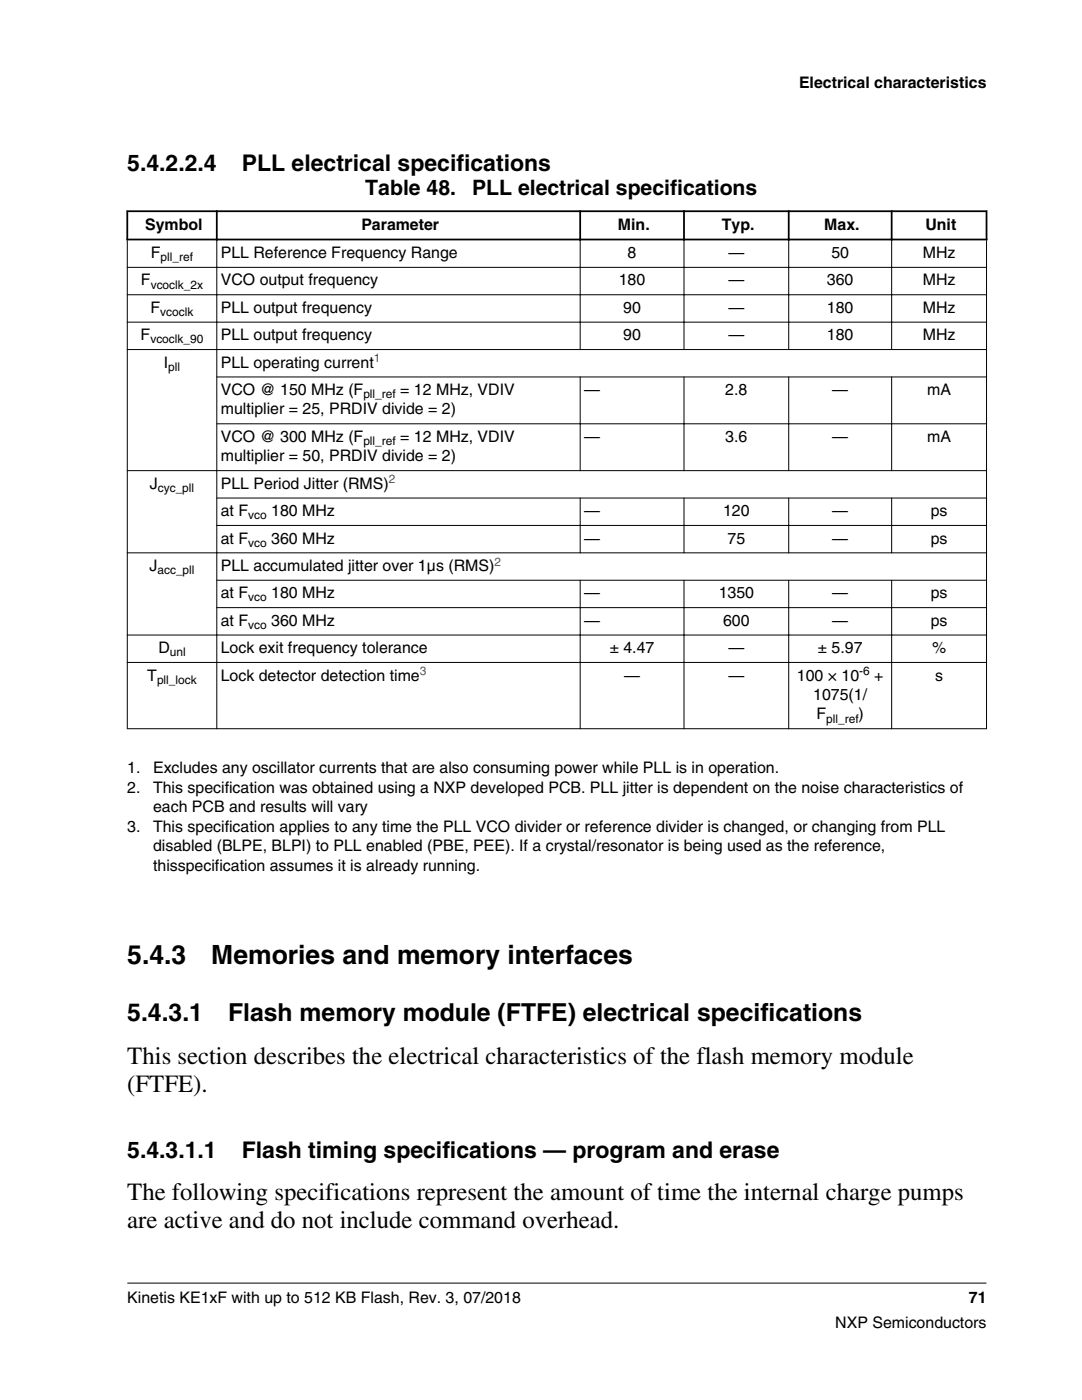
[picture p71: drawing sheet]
<svg xmlns="http://www.w3.org/2000/svg" width="216mm" height="279mm" viewBox="0 0 216 279" stroke-linecap="round" stroke-linejoin="round" font-family="sans-serif">
<defs><g id="words">
<g font-size="5.3">
<text x="25.4" y="192.5">5.4.3</text>
<text x="42.2" y="192.5">Memories and memory interfaces</text>
</g>
<g font-size="4.9">
<text x="25.4" y="203.8">5.4.3.1</text>
<text x="45.5" y="203.8">Flash memory module (FTFE) electrical specifications</text>
<text x="25.4" y="212.3">This section describes the electrical characteristics of the flash memory module</text>
<text x="25.4" y="218">(FTFE).</text>
<text x="25.4" y="239.4">The following specifications represent the amount of time the internal charge pumps</text>
<text x="25.4" y="245.1">are active and do not include command overhead.</text>
</g>
<g font-size="4.6">
<text x="25.4" y="34.1">5.4.2.2.4</text>
<text x="48.2" y="34.1">PLL electrical specifications</text>
<text x="25.4" y="231">5.4.3.1.1</text>
<text x="48.2" y="231">Flash timing specifications — program and erase</text>
</g>
<g font-size="4.2">
<text x="72.9" y="38.9">Table 48.</text>
<text x="94.2" y="38.9">PLL electrical specifications</text>
</g>
<g font-size="3.2">
<text x="159.4" y="17.5">Electrical characteristics</text>
<text x="28.9" y="45.8">Symbol</text>
<text x="72.1" y="45.8">Parameter</text>
<text x="123.3" y="45.8">Min.</text>
<text x="144" y="45.8">Typ.</text>
<text x="164.5" y="45.8">Max.</text>
<text x="184.7" y="45.8">Unit</text>
<text x="30.1" y="51.5">F</text>
<text x="44.1" y="51.5">PLL Reference Frequency Range</text>
<text x="125.2" y="51.5">8</text>
<text x="145.3" y="51.5">—</text>
<text x="165.9" y="51.5">50</text>
<text x="184.1" y="51.5">MHz</text>
<text x="28.1" y="57">F</text>
<text x="44.1" y="57">VCO output frequency</text>
<text x="123.5" y="57">180</text>
<text x="145.3" y="57">—</text>
<text x="165" y="57">360</text>
<text x="184.1" y="57">MHz</text>
<text x="30.1" y="62.4">F</text>
<text x="44.1" y="62.4">PLL output frequency</text>
<text x="124.4" y="62.4">90</text>
<text x="145.3" y="62.4">—</text>
<text x="165" y="62.4">180</text>
<text x="184.1" y="62.4">MHz</text>
<text x="28.1" y="67.9">F</text>
<text x="44.1" y="67.9">PLL output frequency</text>
<text x="124.4" y="67.9">90</text>
<text x="145.3" y="67.9">—</text>
<text x="165" y="67.9">180</text>
<text x="184.1" y="67.9">MHz</text>
<text x="32.7" y="73.4">I</text>
<text x="44.1" y="73.4">PLL operating current</text>
<text x="44.1" y="78.8">VCO @ 150 MHz (F</text>
<text x="44.1" y="82.7">multiplier = 25, PRDIV divide = 2)</text>
<text x="79.9" y="78.8">= 12 MHz, VDIV</text>
<text x="116.6" y="78.8">—</text>
<text x="144.7" y="78.8">2.8</text>
<text x="166.1" y="78.8">—</text>
<text x="185" y="78.8">mA</text>
<text x="44.1" y="88.2">VCO @ 300 MHz (F</text>
<text x="79.9" y="88.2">= 12 MHz, VDIV</text>
<text x="116.6" y="88.2">—</text>
<text x="144.7" y="88.2">3.6</text>
<text x="166.1" y="88.2">—</text>
<text x="185" y="88.2">mA</text>
<text x="44.1" y="92.1">multiplier = 50, PRDIV divide = 2)</text>
<text x="29.9" y="97.5">J</text>
<text x="44.1" y="97.5">PLL Period Jitter (RMS)</text>
<text x="44.1" y="103">at F</text>
<text x="54.1" y="103">180 MHz</text>
<text x="116.6" y="103">—</text>
<text x="144.3" y="103">120</text>
<text x="166.1" y="103">—</text>
<text x="185.7" y="103">ps</text>
<text x="29.8" y="113.9">J</text>
<text x="44.1" y="108.5">at F</text>
<text x="44.1" y="113.9">PLL accumulated jitter over 1µs (RMS)</text>
<text x="54.1" y="108.5">360 MHz</text>
<text x="116.6" y="108.5">—</text>
<text x="145.2" y="108.5">75</text>
<text x="166.1" y="108.5">—</text>
<text x="185.7" y="108.5">ps</text>
<text x="44.1" y="119.4">at F</text>
<text x="54.1" y="119.4">180 MHz</text>
<text x="116.6" y="119.4">—</text>
<text x="143.4" y="119.4">1350</text>
<text x="166.1" y="119.4">—</text>
<text x="185.7" y="119.4">ps</text>
<text x="44.1" y="124.9">at F</text>
<text x="54.1" y="124.9">360 MHz</text>
<text x="116.6" y="124.9">—</text>
<text x="144.3" y="124.9">600</text>
<text x="166.1" y="124.9">—</text>
<text x="185.7" y="124.9">ps</text>
<text x="31.6" y="130.3">D</text>
<text x="44.1" y="130.3">Lock exit frequency tolerance</text>
<text x="121.7" y="130.3">± 4.47</text>
<text x="145.3" y="130.3">—</text>
<text x="163.2" y="130.3">± 5.97</text>
<text x="186" y="130.3">%</text>
<text x="29.4" y="135.8">T</text>
<text x="44.1" y="135.8">Lock detector detection time</text>
<text x="124.5" y="135.8">—</text>
<text x="145.3" y="135.8">—</text>
<text x="159" y="135.8">100 × 10</text>
<text x="174.4" y="135.8">+</text>
<text x="186.6" y="135.8">s</text>
<text x="162.3" y="139.7">1075(1/</text>
<text x="162.9" y="143.6">F</text>
<text x="171.3" y="143.6">)</text>
<text x="25.4" y="154.3">1.</text>
<text x="30.5" y="154.3">Excludes any oscillator currents that are also consuming power while PLL is in operation.</text>
<text x="25.4" y="158.2">2.</text>
<text x="30.5" y="158.2">This specification was obtained using a NXP developed PCB. PLL jitter is dependent on the noise characteristics of</text>
<text x="25.4" y="166">3.</text>
<text x="30.5" y="162.1">each PCB and results will vary</text>
<text x="30.5" y="166">This specification applies to any time the PLL VCO divider or reference divider is changed, or changing from PLL</text>
<text x="30.5" y="169.9">disabled (BLPE, BLPI) to PLL enabled (PBE, PEE). If a crystal/resonator is being used as the reference,</text>
<text x="30.5" y="173.7">thisspecification assumes it is already running.</text>
<text x="25.4" y="260">Kinetis KE1xF with up to 512 KB Flash, Rev. 3, 07/2018</text>
<text x="193.3" y="260">71</text>
<text x="166.7" y="265">NXP Semiconductors</text>
</g>
<g font-size="2.4">
<text x="32.1" y="52.1">pll_ref</text>
<text x="30.1" y="57.6">vcoclk_2x</text>
<text x="32" y="63.1">vcoclk</text>
<text x="30" y="68.5">vcoclk_90</text>
<text x="33.6" y="74">pll</text>
<text x="72.5" y="79.5">pll_ref</text>
<text x="72.5" y="88.8">pll_ref</text>
<text x="31.5" y="98.2">cyc_pll</text>
<text x="49.5" y="103.6">vco</text>
<text x="49.5" y="109.1">vco</text>
<text x="31.4" y="114.6">acc_pll</text>
<text x="49.5" y="120">vco</text>
<text x="49.5" y="125.5">vco</text>
<text x="33.9" y="131">unl</text>
<text x="31.3" y="136.4">pll_lock</text>
<text x="171.4" y="134.8">-6</text>
<text x="164.8" y="144.2">pll_ref</text>
</g>
<g font-size="2.4" fill="#00f">
<text x="74.6" y="72.3">1</text>
<text x="77.6" y="96.5">2</text>
<text x="98.6" y="112.9">2</text>
<text x="83.8" y="134.8">3</text>
</g>
</g></defs>
<path d="M25.2 42.2h171.8M25.2 47.8h171.8M25.4 42v6M43.3 42v6M115.8 42v6M136.5 42v6M157.4 42v6M177.9 42v6M196.8 42v6" fill="none" stroke="#000" stroke-width=".35"/>
<g fill="none" stroke="#000" stroke-width=".2">
<path d="M25.3 53.4h171.6M25.3 58.8h171.6M25.4 47.9v97.6M43.3 47.6v97.9M115.8 47.6v22.2M136.5 47.6v22.2M157.4 47.6v22.2M177.9 47.6v22.2M196.8 47.9v97.6M25.3 64.3h171.6M25.3 69.8h171.6M43.2 75.2h153.7"/>
<path d="M115.8 75.1v18.9M136.5 75.1v18.9M157.4 75.1v18.9M177.9 75.1v18.9M25.3 93.9h171.6M43.2 84.6h153.7M43.2 99.4h153.7M115.8 99.3v11.1M136.5 99.3v11.1M157.4 99.3v11.1M177.9 99.3v11.1M25.3 110.3h171.6"/>
<path d="M43.2 104.9h153.7M43.2 115.8h153.7M115.8 115.7v29.8M136.5 115.7v29.8M157.4 115.7v29.8M177.9 115.7v29.8M25.3 126.7h171.6M25.3 132.2h171.6M43.2 121.3h153.7M25.3 145.4h171.6M25.4 256.1h171.4"/>
</g>
<use href="#words"/>
</svg>
